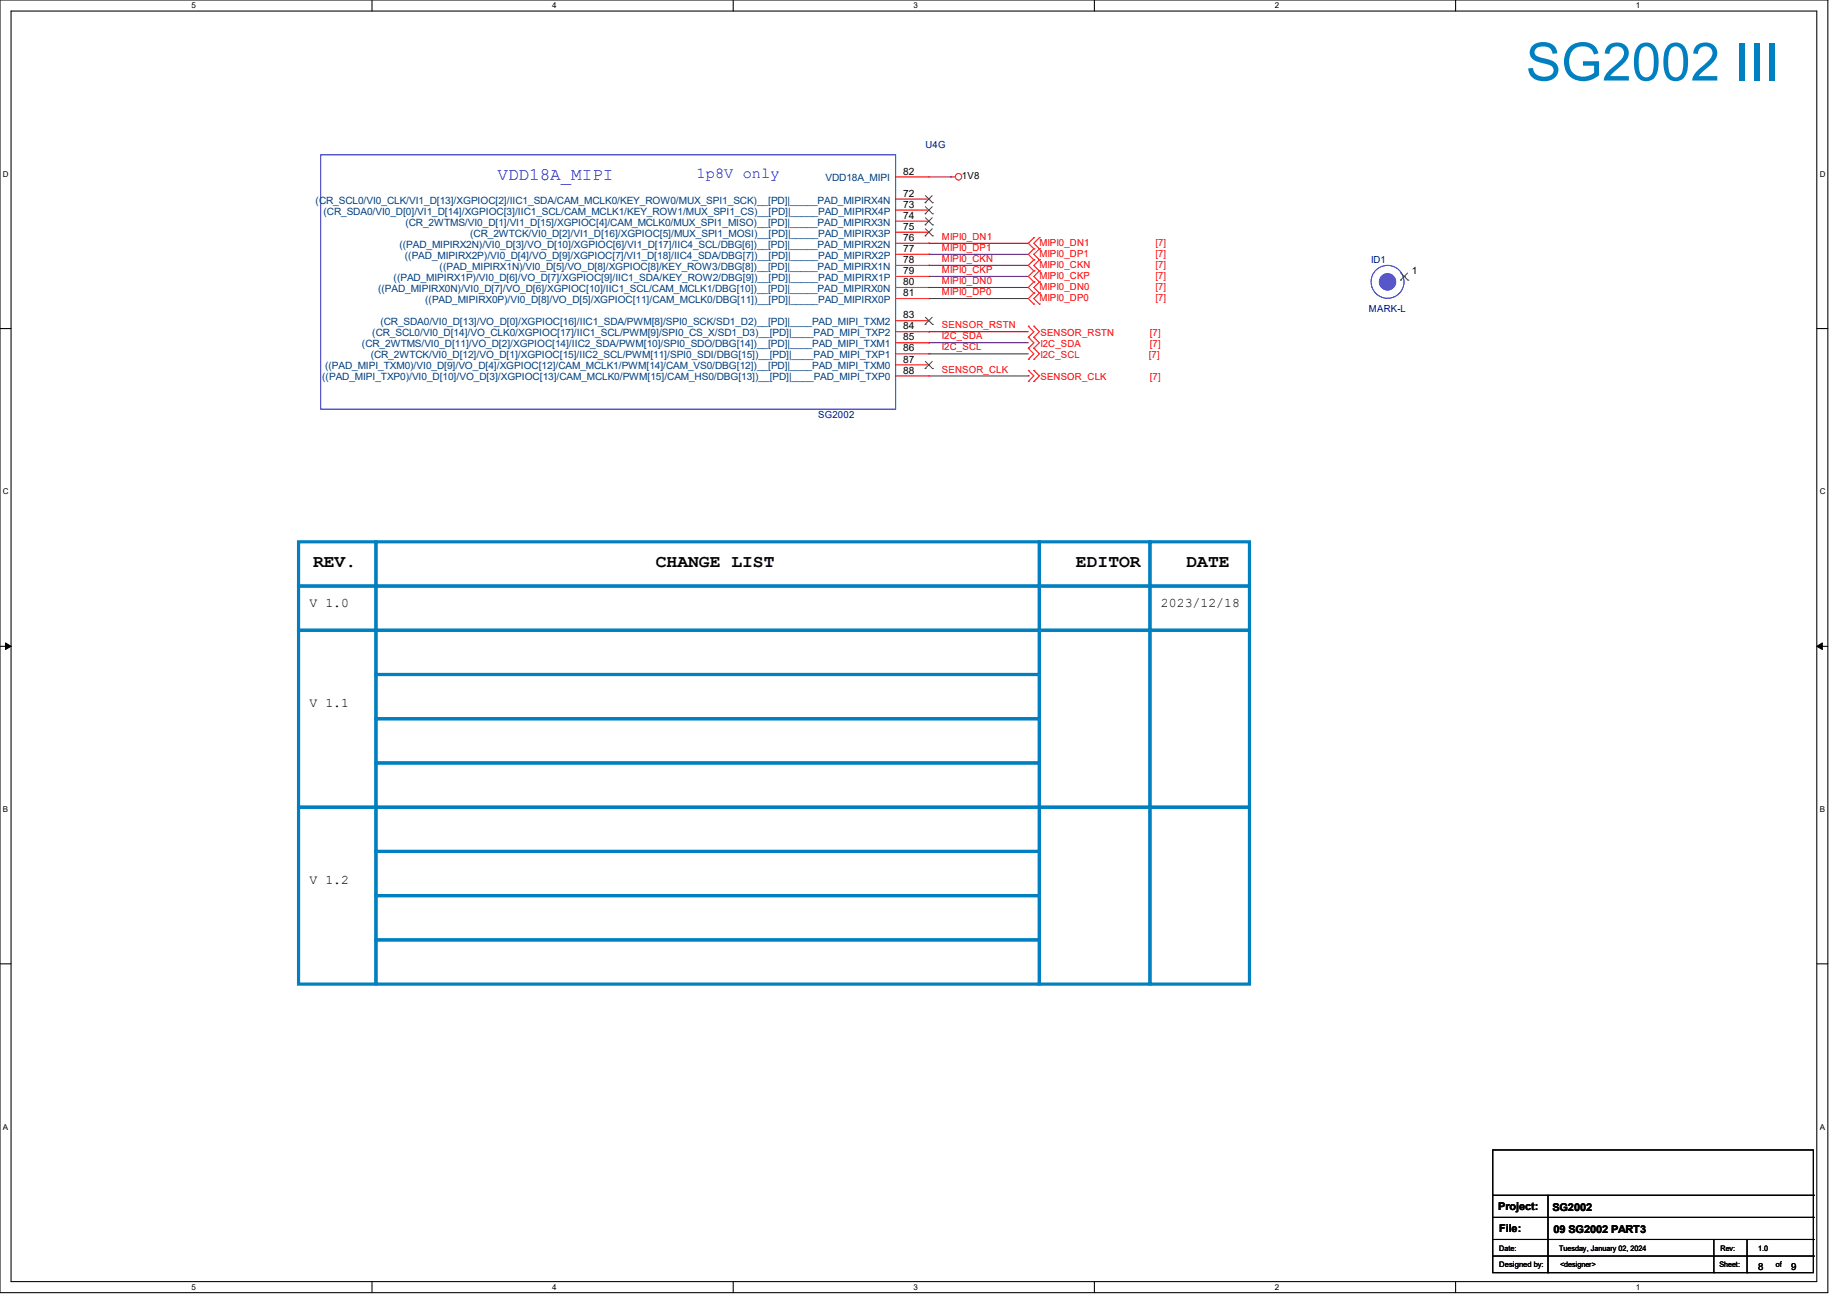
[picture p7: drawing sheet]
<svg xmlns="http://www.w3.org/2000/svg" width="297mm" height="210mm" viewBox="0 0 297 210" stroke-linecap="round" stroke-linejoin="round" font-family="sans-serif">
<defs><g id="words">
<text font-size="8.5" fill="#0080c0" x="245.4" y="13">SG2002 III</text>
<text font-size="2.8" fill="#00f" x="80" y="28.9">VDD18A_MIPI</text>
<g font-size="2.8">
<text x="50.3" y="91.1">REV.</text>
<text x="105.5" y="91.1">CHANGE LIST</text>
<text x="173" y="91.1">EDITOR</text>
<text x="190.8" y="91.1">DATE</text>
</g>
<text font-size="2.5" fill="#00f" x="112" y="28.6">1p8V only</text>
<g font-size="2.1">
<text x="49.8" y="97.7">V 1.0</text>
<text x="186.7" y="97.7">2023/12/18</text>
<text x="49.8" y="113.7">V 1.1</text>
<text x="49.8" y="142.1">V 1.2</text>
</g>
<g font-size="1.7">
<text x="240.9" y="194.5">Project:</text>
<text x="249.6" y="194.7">SG2002</text>
<text x="241.1" y="198.1">File:</text>
<text x="249.8" y="198.2">09 SG2002 PART3</text>
</g>
<g font-size="1.6" fill="#000080">
<text x="148.8" y="23.8">U4G</text>
<text x="220.5" y="42.3">ID1</text>
<text x="220.1" y="50.2">MARK-L</text>
<text x="131.6" y="67.2">SG2002</text>
</g>
<g font-size="1.6" fill="#004080">
<text x="132.8" y="29.2">VDD18A_MIPI</text>
<text x="50.8" y="32.7">(CR_SCL0/VI0_CLK/VI1_D[13]/XGPIOC[2]/IIC1_SDA/CAM_MCLK0/KEY_ROW0/MUX_SPI1_SCK)__[PD]|_____PAD_MIPIRX4N</text>
<text x="52" y="34.5">(CR_SDA0/VI0_D[0]/VI1_D[14]/XGPIOC[3]/IIC1_SCL/CAM_MCLK1/KEY_ROW1/MUX_SPI1_CS)__[PD]|_____PAD_MIPIRX4P</text>
<text x="64.2" y="39.8">((PAD_MIPIRX2N)/VI0_D[3]/VO_D[10]/XGPIOC[6]/VI1_D[17]/IIC4_SCL/DBG[6])__[PD]|_____PAD_MIPIRX2N</text>
<text x="65.1" y="41.6">((PAD_MIPIRX2P)/VI0_D[4]/VO_D[9]/XGPIOC[7]/VI1_D[18]/IIC4_SDA/DBG[7])__[PD]|_____PAD_MIPIRX2P</text>
<text x="65.2" y="36.3">(CR_2WTMS/VI0_D[1]/VI1_D[15]/XGPIOC[4]/CAM_MCLK0/MUX_SPI1_MISO)__[PD]|_____PAD_MIPIRX3N</text>
<text x="75.6" y="38.1">(CR_2WTCK/VI0_D[2]/VI1_D[16]/XGPIOC[5]/MUX_SPI1_MOSI)__[PD]|_____PAD_MIPIRX3P</text>
<text x="60.8" y="46.9">((PAD_MIPIRX0N)/VI0_D[7]/VO_D[6]/XGPIOC[10]/IIC1_SCL/CAM_MCLK1/DBG[10])__[PD]|_____PAD_MIPIRX0N</text>
<text x="63.3" y="45.2">((PAD_MIPIRX1P)/VI0_D[6]/VO_D[7]/XGPIOC[9]/IIC1_SDA/KEY_ROW2/DBG[9])__[PD]|_____PAD_MIPIRX1P</text>
<text x="70.7" y="43.4">((PAD_MIPIRX1N)/VI0_D[5]/VO_D[8]/XGPIOC[8]/KEY_ROW3/DBG[8])__[PD]|_____PAD_MIPIRX1N</text>
<text x="61.2" y="52.3">(CR_SDA0/VI0_D[13]/VO_D[0]/XGPIOC[16]/IIC1_SDA/PWM[8]/SPI0_SCK/SD1_D2)__[PD]|____PAD_MIPI_TXM2</text>
<text x="68.4" y="48.7">((PAD_MIPIRX0P)/VI0_D[8]/VO_D[5]/XGPIOC[11]/CAM_MCLK0/DBG[11])__[PD]|_____PAD_MIPIRX0P</text>
<text x="52.3" y="59.4">((PAD_MIPI_TXM0)/VI0_D[9]/VO_D[4]/XGPIOC[12]/CAM_MCLK1/PWM[14]/CAM_VS0/DBG[12])__[PD]|____PAD_MIPI_TXM0</text>
<text x="58.2" y="55.8">(CR_2WTMS/VI0_D[11]/VO_D[2]/XGPIOC[14]/IIC2_SDA/PWM[10]/SPI0_SDO/DBG[14])__[PD]|____PAD_MIPI_TXM1</text>
<text x="59.6" y="57.6">(CR_2WTCK/VI0_D[12]/VO_D[1]/XGPIOC[15]/IIC2_SCL/PWM[11]/SPI0_SDI/DBG[15])__[PD]|____PAD_MIPI_TXP1</text>
<text x="59.9" y="54.1">(CR_SCL0/VI0_D[14]/VO_CLK0/XGPIOC[17]/IIC1_SCL/PWM[9]/SPI0_CS_X/SD1_D3)__[PD]|____PAD_MIPI_TXP2</text>
<text x="51.8" y="61.2">((PAD_MIPI_TXP0)/VI0_D[10]/VO_D[3]/XGPIOC[13]/CAM_MCLK0/PWM[15]/CAM_HS0/DBG[13])__[PD]|____PAD_MIPI_TXP0</text>
</g>
<g font-size="1.6">
<text x="145.2" y="28.1">82</text>
<text x="154.7" y="28.8">1V8</text>
<text x="145.2" y="31.6">72</text>
<text x="145.2" y="33.4">73</text>
<text x="145.2" y="35.2">74</text>
<text x="145.2" y="37">75</text>
<text x="145.2" y="38.7">76</text>
<text x="145.2" y="40.5">77</text>
<text x="145.2" y="42.3">78</text>
<text x="145.2" y="44.1">79</text>
<text x="145.2" y="45.8">80</text>
<text x="145.2" y="47.6">81</text>
<text x="227" y="44.1">1</text>
<text x="145.2" y="51.2">83</text>
<text x="145.2" y="53">84</text>
<text x="145.2" y="54.7">85</text>
<text x="145.2" y="56.5">86</text>
<text x="145.2" y="58.3">87</text>
<text x="145.2" y="60.1">88</text>
<text x="282.7" y="204.1">8</text>
<text x="288" y="204.1">9</text>
</g>
<g font-size="1.6" fill="#f00">
<text x="151.5" y="40.3">MIPI0_DP1</text>
<text x="151.5" y="38.6">MIPI0_DN1</text>
<text x="167.1" y="39.5">MIPI0_DN1</text>
<text x="167.1" y="41.3">MIPI0_DP1</text>
<text x="185.8" y="39.5">[7]</text>
<text x="185.8" y="41.3">[7]</text>
<text x="151.5" y="45.7">MIPI0_DN0</text>
<text x="151.5" y="47.5">MIPI0_DP0</text>
<text x="151.5" y="43.9">MIPI0_CKP</text>
<text x="151.5" y="42.1">MIPI0_CKN</text>
<text x="167.1" y="43.1">MIPI0_CKN</text>
<text x="167.1" y="44.8">MIPI0_CKP</text>
<text x="167.1" y="46.6">MIPI0_DN0</text>
<text x="185.8" y="43.1">[7]</text>
<text x="185.8" y="44.8">[7]</text>
<text x="185.8" y="46.6">[7]</text>
<text x="151.5" y="52.8">SENSOR_RSTN</text>
<text x="167.1" y="48.4">MIPI0_DP0</text>
<text x="185.8" y="48.4">[7]</text>
<text x="151.5" y="59.9">SENSOR_CLK</text>
<text x="151.5" y="56.3">I2C_SCL</text>
<text x="151.5" y="54.6">I2C_SDA</text>
<text x="167.3" y="55.8">I2C_SDA</text>
<text x="167.3" y="57.6">I2C_SCL</text>
<text x="167.3" y="54.1">SENSOR_RSTN</text>
<text x="184.7" y="57.6">[7]</text>
<text x="184.9" y="55.8">[7]</text>
<text x="184.9" y="54.1">[7]</text>
<text x="167.3" y="61.2">SENSOR_CLK</text>
<text x="184.9" y="61.2">[7]</text>
</g>
<g font-size="1.3">
<text x="30.8" y="1.3">5</text>
<text x="88.8" y="1.3">4</text>
<text x="146.9" y="1.3">3</text>
<text x="205" y="1.3">2</text>
<text x="263.1" y="1.3">1</text>
<text x=".5" y="28.4">D</text>
<text x="292.6" y="28.4">D</text>
<text x=".5" y="79.5">C</text>
<text x="292.6" y="79.5">C</text>
<text x=".5" y="130.6">B</text>
<text x="292.6" y="130.6">B</text>
<text x=".5" y="181.7">A</text>
<text x="292.6" y="181.7">A</text>
<text x="30.8" y="207.4">5</text>
<text x="88.8" y="207.4">4</text>
<text x="146.9" y="207.4">3</text>
<text x="205" y="207.4">2</text>
<text x="263.1" y="207.4">1</text>
</g>
<g font-size="1.2">
<text x="241.1" y="201.2">Date:</text>
<text x="241.1" y="203.7">Designed by:</text>
<text x="250.7" y="201.2">Tuesday, January 02, 2024</text>
<text x="250.9" y="203.7">&lt;designer&gt;</text>
<text x="276.5" y="203.7">Sheet:</text>
<text x="276.6" y="201.2">Rev:</text>
<text x="282.7" y="201.2">1.0</text>
<text x="285.5" y="203.7">of</text>
</g>
</g></defs>
<g fill="none" stroke="#000" stroke-width=".17">
<path d="M0 0h293.9v207.9h-293.9zM1.8 1.8h290.3v204.3h-290.3zM59.8 0v1.8M117.9 0v1.8M176 0v1.8M234.1 0v1.8M0 52.8h1.8M292.1 52.8h1.8M0 103.9h1.8M292.1 103.9h1.8M0 155h1.8M292.1 155h1.8"/>
<path d="M240 184.9h51.6v19.7h-51.6zM240 192.2h51.6M240 195.7h51.6M240 199.3h51.6M248.9 192.2v12.4M275.6 199.3v5.3M280.9 199.3v5.3M291.6 192.2h.1M291.6 195.7h.1M291.6 199.3h.1M59.8 206.1v1.8M117.9 206.1v1.8"/>
<path d="M176 206.1v1.8M234.1 206.1v1.8M240 202h51.6M248.9 204.6h.1M275.6 204.6h.1M280.9 204.6h.1M291.6 202h.1"/>
</g>
<path d="M.9 103.4l.9 .5-.9 .5zM292.1 103.9l.9-.5v1z" fill="#000"/>
<path d="M.9 103.4l.9 .5-.9 .5zM292.1 103.9l.9-.5v1z" fill="none" stroke="#000" stroke-width=".16"/>
<g fill="none" stroke="#0080c0" stroke-width=".51">
<path d="M48 87.1h12.5v7.1h-12.5zM48 94.2h12.5v7.1h-12.5zM60.5 94.2h106.6v7.1h-106.6zM60.5 87.1h106.6v7.1h-106.6zM167.1 87.1h17.8v7.1h-17.8zM167.1 94.2h17.8v7.1h-17.8zM184.9 87.1h16v7.1h-16zM184.9 94.2h16v7.1h-16zM48 101.3h12.5v28.5h-12.5zM60.5 101.3h106.6v7.2h-106.6zM60.5 108.5h106.6v7.1h-106.6zM60.5 115.6h106.6v7.1h-106.6z"/>
<path d="M167.1 101.3h17.8v28.5h-17.8zM184.9 101.3h16v28.5h-16zM48 129.8h12.5v28.4h-12.5zM60.5 122.7h106.6v7.1h-106.6zM60.5 129.8h106.6v7.1h-106.6zM60.5 136.9h106.6v7.1h-106.6zM167.1 129.8h17.8v28.4h-17.8zM184.9 129.8h16v28.4h-16zM60.5 144h106.6v7.1h-106.6zM60.5 151.1h106.6v7.1h-106.6z"/>
</g>
<g fill="none" stroke="#f00" stroke-width=".17">
<path d="M144 28.4h5.4M144 32h5.4M144 33.8h5.4M144 35.6h5.4M144 37.3h5.4M144 39.1h5.4M149.4 28.4h.1M149.4 32h.1M149.4 33.8h.1M149.4 35.6h.1M149.4 37.3h.1M149.4 39.1h.1"/>
<path d="M152.9 28.4h.1M152.9 28.4h.7M166.2 38.2h.1M166.2 38.2l-.8 .9 .8 .9M167.1 38.2h.1M167.1 38.2l-.9 .9 .9 .9M144 40.9h5.4M144 42.7h5.4M144 44.4h5.4M144 46.2h5.4M144 48h5.4M144 51.6h5.4"/>
<path d="M144 53.3h5.4M144 55.1h5.4M144 56.9h5.4M144 58.7h5.4M149.4 40.9h.1M149.4 42.7h.1M149.4 44.4h.1M149.4 46.2h.1M149.4 48h.1M149.4 51.6h.1M149.4 53.3h.1M149.4 55.1h.1"/>
<path d="M149.4 56.9h.1M149.4 58.7h.1M165.4 54.2h.1M165.4 56h.1M165.4 57.8h.1M165.4 52.5h.1M165.4 59.6h.1M165.4 54.2l.8 .9-.8 .9M165.4 56l.8 .9-.8 .9M165.4 52.5l.8 .8-.8 .9M165.4 59.6l.8 .9-.8 .8M166.2 54.2h.1"/>
<path d="M166.2 56h.1M166.2 57.8h.1M166.2 52.5h.1M166.2 59.6h.1M166.2 40h.1M166.2 41.8h.1M166.2 43.6h.1M166.2 45.3h.1M166.2 47.1h.1M166.2 48.9h.1M166.2 54.2l.9 .9-.9 .9M166.2 56l.9 .9-.9 .9"/>
<path d="M166.2 52.5l.9 .8-.9 .9M166.2 59.6l.9 .9-.9 .8M166.2 40l-.8 .9 .8 .9M166.2 41.8l-.8 .9 .8 .9M166.2 43.6l-.8 .8 .8 .9M166.2 45.3l-.8 .9 .8 .9M166.2 47.1l-.8 .9 .8 .9M167.1 40h.1M167.1 41.8h.1M167.1 43.6h.1M167.1 45.3h.1M167.1 47.1h.1"/>
<path d="M167.1 48.9h.1M167.1 40l-.9 .9 .9 .9M167.1 41.8l-.9 .9 .9 .9M167.1 43.6l-.9 .8 .9 .9M167.1 45.3l-.9 .9 .9 .9M167.1 47.1l-.9 .9 .9 .9M144 60.5h5.4M149.4 60.5h.1M165.4 61.3h.1M166.2 61.3h.1"/>
<circle cx="154.1" cy="28.4" r=".52"/>
</g>
<path d="M51.6 24.9h92.4v40.9h-92.4z" fill="none" stroke="#00f" stroke-width=".17"/>
<g fill="none" stroke="#804000" stroke-width=".16">
<path d="M148.8 32.6h.1M148.8 34.4h.1M148.8 36.2h.1M148.8 37.9h.1M148.8 31.5l1.1 1.1M148.8 33.2l1.1 1.2M148.8 35l1.1 1.2M148.8 36.8l1.1 1.1M149.9 31.5l-1.1 1.1M149.9 33.2l-1.1 1.2M149.9 35l-1.1 1.2M149.9 36.8l-1.1 1.1"/>
<path d="M149.9 32.6h.1M149.9 34.4h.1M149.9 36.2h.1M149.9 37.9h.1M148.8 52.2h.1M148.8 59.3h.1M148.8 51l1.1 1.2M148.8 58.1l1.1 1.2M149.9 51l-1.1 1.2M149.9 58.1l-1.1 1.2M149.9 52.2h.1M149.9 59.3h.1"/>
</g>
<circle cx="223.1" cy="45.3" r=".87" fill="#00f"/>
<circle cx="223.1" cy="45.3" r=".87" fill="none" stroke="#00f" stroke-width="1.1"/>
<circle cx="223.1" cy="45.3" r="2.65" fill="none" stroke="#00f" stroke-width=".17"/>
<path d="M225.8 44.4h.1" fill="none" stroke="#f00" stroke-width=".17"/>
<path d="M225.2 45h.1M225.3 43.9l1.1 1.1M226.4 43.9l-1.2 1.1M226.4 45h.1" fill="none" stroke="#804000" stroke-width=".16"/>
<g fill="none" stroke="#800040" stroke-width=".17">
<path d="M149.4 39.1h.1M149.4 39.1h16M149.4 28.4h3.5M152.9 28.4h.1M149.4 56.9h.1M149.4 55.1h.1M149.4 53.3h.1M149.4 46.2h.1M149.4 48h.1M149.4 40.9h.1M149.4 44.4h.1M149.4 42.7h.1"/>
<path d="M149.4 56.9h16M149.4 55.1h16M149.4 53.3h16M149.4 46.2h16M149.4 48h16M149.4 40.9h16M149.4 44.4h16M149.4 42.7h16M149.4 60.5h16M165.4 60.5h.1"/>
</g>
<use href="#words"/>
</svg>
